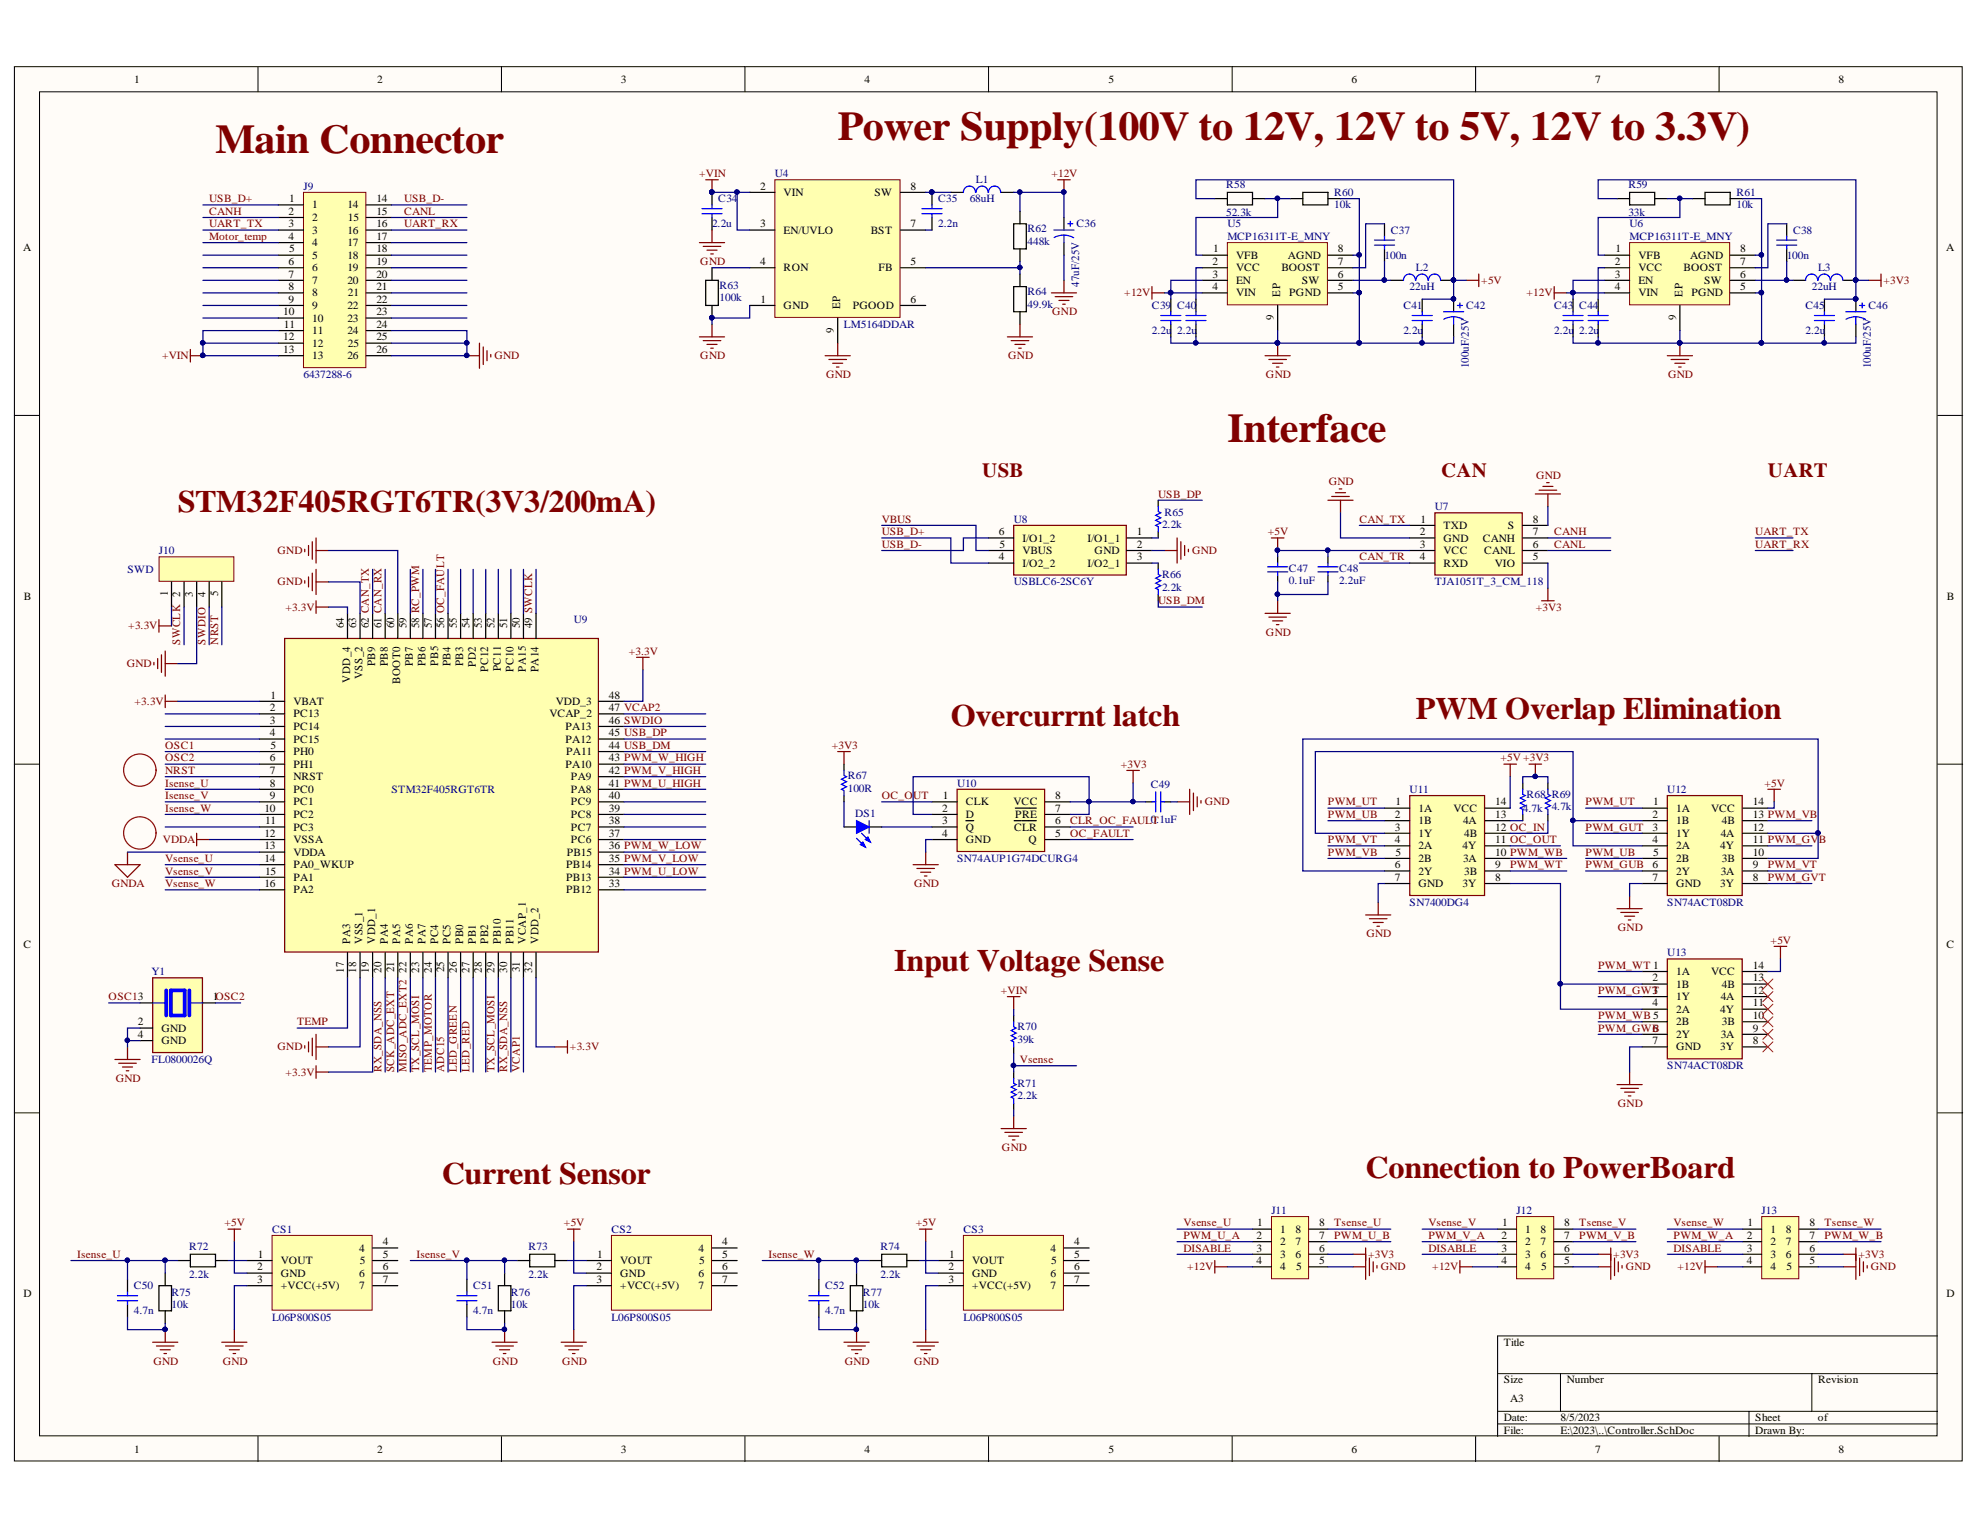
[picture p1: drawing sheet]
<svg xmlns="http://www.w3.org/2000/svg" width="279mm" height="216mm" viewBox="0 0 279 216" stroke-linecap="round" stroke-linejoin="round" font-family="sans-serif">
<defs><g id="words">
<g font-size="5.8" fill="#800000">
<text x="30.4" y="21.6">Main Connector</text>
<text x="118.2" y="19.8">Power Supply(100V to 12V, 12V to 5V, 12V to 3.3V)</text>
<text x="173.2" y="62.4">Interface</text>
</g>
<g font-size="4.4" fill="#800000">
<text x="25.1" y="72.3">STM32F405RGT6TR(3V3/200mA)</text>
<text x="199.8" y="101.5">PWM Overlap Elimination</text>
<text x="134.2" y="102.4">Overcurrnt latch</text>
<text x="126.2" y="137">Input Voltage Sense</text>
<text x="62.3" y="167.1">Current Sensor</text>
<text x="192.7" y="166.2">Connection to PowerBoard</text>
</g>
<g font-size="2.8" fill="#800000">
<text x="138.6" y="67.2">USB</text>
<text x="203.3" y="67.2">CAN</text>
<text x="249.5" y="67.2">UART</text>
</g>
<g font-size="1.6">
<text x="18.9" y="11.7">1</text>
<text x="53.2" y="11.7">2</text>
<text x="87.6" y="11.7">3</text>
<text x="122" y="11.7">4</text>
<text x="156.4" y="11.7">5</text>
<text x="190.7" y="11.7">6</text>
<text x="225.1" y="11.7">7</text>
<text x="259.4" y="11.7">8</text>
<text x="40.8" y="28.5">1</text>
<text x="44.1" y="29.4">1</text>
<text x="49" y="29.4">14</text>
<text x="53.1" y="28.5">14</text>
<text x="107.2" y="26.8">2</text>
<text x="110.6" y="27.6">VIN</text>
<text x="123.4" y="27.6">SW</text>
<text x="128.5" y="26.8">8</text>
<text x="3.3" y="35.4">A</text>
<text x="40.7" y="30.3">2</text>
<text x="40.7" y="32.1">3</text>
<text x="40.7" y="33.9">4</text>
<text x="40.8" y="35.6">5</text>
<text x="44.1" y="31.2">2</text>
<text x="44.1" y="33">3</text>
<text x="44.1" y="34.7">4</text>
<text x="49" y="33">16</text>
<text x="49" y="34.7">17</text>
<text x="49.1" y="31.2">15</text>
<text x="53.1" y="30.3">15</text>
<text x="53.1" y="32.1">16</text>
<text x="53.1" y="33.9">17</text>
<text x="53.1" y="35.6">18</text>
<text x="107.2" y="32.1">3</text>
<text x="110.6" y="33">EN/UVLO</text>
<text x="122.9" y="33">BST</text>
<text x="128.5" y="32.1">7</text>
<text x="171.2" y="35.6">1</text>
<text x="188.8" y="35.6">8</text>
<text x="228" y="35.6">1</text>
<text x="245.6" y="35.6">8</text>
<text x="274.6" y="35.4">A</text>
<text x="40.7" y="37.4">6</text>
<text x="40.7" y="39.2">7</text>
<text x="40.7" y="40.9">8</text>
<text x="44.1" y="36.5">5</text>
<text x="44.1" y="38.3">6</text>
<text x="44.1" y="40.1">7</text>
<text x="44.1" y="41.8">8</text>
<text x="49" y="36.5">18</text>
<text x="49" y="38.3">19</text>
<text x="49" y="40.1">20</text>
<text x="49.1" y="41.8">21</text>
<text x="53.1" y="37.4">19</text>
<text x="53.1" y="39.2">20</text>
<text x="53.1" y="40.9">21</text>
<text x="107.2" y="37.4">4</text>
<text x="110.6" y="38.3">RON</text>
<text x="124" y="38.3">FB</text>
<text x="128.5" y="37.4">5</text>
<text x="171.1" y="37.4">2</text>
<text x="171.1" y="39.2">3</text>
<text x="171.1" y="40.9">4</text>
<text x="174.4" y="36.5">VFB</text>
<text x="174.4" y="38.3">VCC</text>
<text x="174.4" y="40.1">EN</text>
<text x="174.4" y="41.8">VIN</text>
<text x="180.6" y="41.9" transform="rotate(-90 180.6 41.9)">EP</text>
<text x="180.8" y="38.3">BOOST</text>
<text x="181.7" y="36.5">AGND</text>
<text x="181.9" y="41.8">PGND</text>
<text x="183.7" y="40.1">SW</text>
<text x="188.8" y="37.4">7</text>
<text x="188.8" y="39.2">6</text>
<text x="188.8" y="40.9">5</text>
<text x="227.9" y="37.4">2</text>
<text x="227.9" y="39.2">3</text>
<text x="227.9" y="40.9">4</text>
<text x="231.2" y="36.5">VFB</text>
<text x="231.2" y="38.3">VCC</text>
<text x="231.2" y="40.1">EN</text>
<text x="231.2" y="41.8">VIN</text>
<text x="237.4" y="41.9" transform="rotate(-90 237.4 41.9)">EP</text>
<text x="237.6" y="38.3">BOOST</text>
<text x="238.5" y="36.5">AGND</text>
<text x="238.7" y="41.8">PGND</text>
<text x="240.5" y="40.1">SW</text>
<text x="245.6" y="37.4">7</text>
<text x="245.6" y="39.2">6</text>
<text x="245.6" y="40.9">5</text>
<text x="40" y="44.5">10</text>
<text x="40.1" y="46.3">11</text>
<text x="40.7" y="42.7">9</text>
<text x="44.1" y="43.6">9</text>
<text x="44.1" y="45.4">10</text>
<text x="44.1" y="47.2">11</text>
<text x="49" y="43.6">22</text>
<text x="49" y="45.4">23</text>
<text x="49" y="47.2">24</text>
<text x="53.1" y="42.7">22</text>
<text x="53.1" y="44.5">23</text>
<text x="53.1" y="46.3">24</text>
<text x="107.3" y="42.7">1</text>
<text x="110.6" y="43.6">GND</text>
<text x="117.7" y="47" transform="rotate(-90 117.7 47)">9</text>
<text x="118.6" y="43.6" transform="rotate(-90 118.6 43.6)">EP</text>
<text x="120.3" y="43.6">PGOOD</text>
<text x="128.5" y="42.7">6</text>
<text x="179.8" y="45.2" transform="rotate(-90 179.8 45.2)">9</text>
<text x="236.5" y="45.2" transform="rotate(-90 236.5 45.2)">9</text>
<text x="40" y="48">12</text>
<text x="40" y="49.8">13</text>
<text x="44.1" y="48.9">12</text>
<text x="44.1" y="50.7">13</text>
<text x="49" y="50.7">26</text>
<text x="49.1" y="48.9">25</text>
<text x="53.1" y="48">25</text>
<text x="53.1" y="49.8">26</text>
<text x="140.9" y="75.5">6</text>
<text x="141" y="77.3">5</text>
<text x="144.3" y="76.4">I/O1_2</text>
<text x="153.5" y="76.4">I/O1_1</text>
<text x="160.4" y="75.5">1</text>
<text x="160.4" y="77.3">2</text>
<text x="200.4" y="75.5">2</text>
<text x="200.4" y="77.3">3</text>
<text x="200.5" y="73.8">1</text>
<text x="203.7" y="74.6">TXD</text>
<text x="203.7" y="76.4">GND</text>
<text x="209.2" y="76.4">CANH</text>
<text x="212.8" y="74.6">S</text>
<text x="216.3" y="73.8">8</text>
<text x="216.3" y="75.5">7</text>
<text x="216.3" y="77.3">6</text>
<text x="140.9" y="79.1">4</text>
<text x="144.3" y="78.2">VBUS</text>
<text x="144.3" y="80">I/O2_2</text>
<text x="153.5" y="80">I/O2_1</text>
<text x="154.5" y="78.2">GND</text>
<text x="160.4" y="79.1">3</text>
<text x="200.4" y="79.1">4</text>
<text x="203.7" y="78.2">VCC</text>
<text x="203.7" y="80">RXD</text>
<text x="209.4" y="78.2">CANL</text>
<text x="210.9" y="80">VIO</text>
<text x="216.3" y="79.1">5</text>
<text x="3.3" y="84.6">B</text>
<text x="23.7" y="84.1" transform="rotate(-90 23.7 84.1)">1</text>
<text x="27.2" y="84.2" transform="rotate(-90 27.2 84.2)">3</text>
<text x="29" y="84.2" transform="rotate(-90 29 84.2)">4</text>
<text x="30.8" y="84.1" transform="rotate(-90 30.8 84.1)">5</text>
<text x="48.5" y="88.7" transform="rotate(-90 48.5 88.7)">64</text>
<text x="50.3" y="88.7" transform="rotate(-90 50.3 88.7)">63</text>
<text x="52.1" y="88.7" transform="rotate(-90 52.1 88.7)">62 CAN_TX</text>
<text x="53.8" y="88.7" transform="rotate(-90 53.8 88.7)">61 CAN_RX</text>
<text x="55.6" y="88.7" transform="rotate(-90 55.6 88.7)">60</text>
<text x="57.4" y="88.7" transform="rotate(-90 57.4 88.7)">59</text>
<text x="59.1" y="88.7" transform="rotate(-90 59.1 88.7)">58 RC_PWM</text>
<text x="60.9" y="88.7" transform="rotate(-90 60.9 88.7)">57</text>
<text x="62.7" y="88.7" transform="rotate(-90 62.7 88.7)">56 OC_FAULT</text>
<text x="64.5" y="88.7" transform="rotate(-90 64.5 88.7)">55</text>
<text x="66.2" y="88.7" transform="rotate(-90 66.2 88.7)">54</text>
<text x="68" y="88.7" transform="rotate(-90 68 88.7)">53</text>
<text x="69.8" y="88.7" transform="rotate(-90 69.8 88.7)">52</text>
<text x="71.6" y="88.7" transform="rotate(-90 71.6 88.7)">51</text>
<text x="73.3" y="88.7" transform="rotate(-90 73.3 88.7)">50</text>
<text x="75.1" y="88.7" transform="rotate(-90 75.1 88.7)">49 SWCLK</text>
<text x="274.7" y="84.6">B</text>
<text x="51.2" y="95.8" transform="rotate(-90 51.2 95.8)">VSS_2</text>
<text x="52.9" y="94" transform="rotate(-90 52.9 94)">PB9</text>
<text x="54.7" y="94" transform="rotate(-90 54.7 94)">PB8</text>
<text x="58.3" y="94" transform="rotate(-90 58.3 94)">PB7</text>
<text x="60" y="94" transform="rotate(-90 60 94)">PB6</text>
<text x="61.8" y="93.9" transform="rotate(-90 61.8 93.9)">PB5</text>
<text x="63.6" y="94" transform="rotate(-90 63.6 94)">PB4</text>
<text x="65.4" y="94" transform="rotate(-90 65.4 94)">PB3</text>
<text x="67.1" y="94.1" transform="rotate(-90 67.1 94.1)">PD2</text>
<text x="68.9" y="94.8" transform="rotate(-90 68.9 94.8)">PC12</text>
<text x="70.7" y="94.7" transform="rotate(-90 70.7 94.7)">PC11</text>
<text x="72.4" y="94.8" transform="rotate(-90 72.4 94.8)">PC10</text>
<text x="74.2" y="94.8" transform="rotate(-90 74.2 94.8)">PA15</text>
<text x="76" y="94.9" transform="rotate(-90 76 94.9)">PA14</text>
<text x="38.1" y="100.4">2</text>
<text x="38.2" y="98.6">1</text>
<text x="41.4" y="99.5">VBAT</text>
<text x="41.4" y="101.2">PC13</text>
<text x="49.4" y="96.3" transform="rotate(-90 49.4 96.3)">VDD_4</text>
<text x="56.5" y="96.5" transform="rotate(-90 56.5 96.5)">BOOT0</text>
<text x="77.5" y="101.2">VCAP_2</text>
<text x="78.4" y="99.5">VDD_3</text>
<text x="85.9" y="98.6">48</text>
<text x="85.9" y="100.4">47 VCAP2</text>
<text x="38.1" y="102.1">3</text>
<text x="38.1" y="103.9">4</text>
<text x="38.1" y="107.4">6</text>
<text x="38.2" y="105.7">5</text>
<text x="41.4" y="103">PC14</text>
<text x="41.4" y="104.8">PC15</text>
<text x="41.4" y="106.6">PH0</text>
<text x="79.8" y="103">PA13</text>
<text x="79.8" y="104.8">PA12</text>
<text x="79.9" y="106.6">PA11</text>
<text x="85.9" y="102.1">46 SWDIO</text>
<text x="85.9" y="103.9">45 USB_DP</text>
<text x="85.9" y="105.7">44 USB_DM</text>
<text x="85.9" y="107.4">43 PWM_W_HIGH</text>
<text x="38.1" y="109.2">7</text>
<text x="38.1" y="111">8</text>
<text x="38.1" y="112.8">9</text>
<text x="41.4" y="108.3">PH1</text>
<text x="41.4" y="110.1">NRST</text>
<text x="41.4" y="111.9">PC0</text>
<text x="41.4" y="113.7">PC1</text>
<text x="79.8" y="108.3">PA10</text>
<text x="80.6" y="110.1">PA9</text>
<text x="80.6" y="111.9">PA8</text>
<text x="80.6" y="113.7">PC9</text>
<text x="85.9" y="109.2">42 PWM_V_HIGH</text>
<text x="85.9" y="111">41 PWM_U_HIGH</text>
<text x="85.9" y="112.8">40</text>
<text x="133.1" y="112.8">1</text>
<text x="136.3" y="113.7">CLK</text>
<text x="143" y="113.7">VCC</text>
<text x="148.9" y="112.8">8</text>
<text x="196.9" y="113.7">1</text>
<text x="211" y="113.7">14</text>
<text x="233.3" y="113.7">1</text>
<text x="247.3" y="113.7">14</text>
<text x="37.3" y="114.5">10</text>
<text x="37.3" y="118.1">12</text>
<text x="37.3" y="119.9">13</text>
<text x="37.4" y="116.3">11</text>
<text x="41.4" y="115.4">PC2</text>
<text x="41.4" y="117.2">PC3</text>
<text x="41.4" y="119">VSSA</text>
<text x="80.6" y="115.4">PC8</text>
<text x="80.6" y="117.2">PC7</text>
<text x="80.6" y="119">PC6</text>
<text x="85.9" y="114.5">39</text>
<text x="85.9" y="116.3">38</text>
<text x="85.9" y="118.1">37</text>
<text x="85.9" y="119.9">36 PWM_W_LOW</text>
<text x="133" y="114.5">2</text>
<text x="133" y="116.3">3</text>
<text x="133" y="118.1">4</text>
<text x="136.3" y="115.4">D</text>
<text x="136.3" y="117.2">Q</text>
<text x="136.3" y="119">GND</text>
<text x="143.1" y="117.2">CLR</text>
<text x="143.3" y="115.4">PRE</text>
<text x="145.1" y="119">Q</text>
<text x="148.9" y="114.5">7</text>
<text x="148.9" y="116.3">6</text>
<text x="148.9" y="118.1">5</text>
<text x="196.8" y="115.4">2</text>
<text x="196.8" y="117.2">3</text>
<text x="196.8" y="119">4</text>
<text x="200.2" y="114.5">1A</text>
<text x="200.2" y="116.3">1B</text>
<text x="200.2" y="118.1">1Y</text>
<text x="200.2" y="119.9">2A</text>
<text x="205.1" y="114.5">VCC</text>
<text x="206.4" y="119.9">4Y</text>
<text x="206.5" y="116.3">4A</text>
<text x="206.6" y="118.1">4B</text>
<text x="211" y="115.4">13</text>
<text x="211" y="117.2">12 OC_IN</text>
<text x="211" y="119">11 OC_OUT</text>
<text x="233.2" y="115.4">2</text>
<text x="233.2" y="117.2">3</text>
<text x="233.2" y="119">4</text>
<text x="236.5" y="114.5">1A</text>
<text x="236.5" y="116.3">1B</text>
<text x="236.5" y="118.1">1Y</text>
<text x="236.5" y="119.9">2A</text>
<text x="241.5" y="114.5">VCC</text>
<text x="242.7" y="119.9">4Y</text>
<text x="242.8" y="118.1">4A</text>
<text x="243" y="116.3">4B</text>
<text x="247.3" y="115.4">13 PWM_VB</text>
<text x="247.3" y="117.2">12</text>
<text x="247.3" y="119">11 PWM_GV</text>
<text x="37.3" y="121.6">14</text>
<text x="37.3" y="125.2">16</text>
<text x="37.4" y="123.4">15</text>
<text x="41.4" y="120.7">VDDA</text>
<text x="41.4" y="122.5">PA0_WKUP</text>
<text x="41.4" y="124.3">PA1</text>
<text x="79.9" y="122.5">PB14</text>
<text x="79.9" y="124.3">PB13</text>
<text x="80" y="120.7">PB15</text>
<text x="85.9" y="121.6">35 PWM_V_LOW</text>
<text x="85.9" y="123.4">34 PWM_U_LOW</text>
<text x="85.9" y="125.2">33</text>
<text x="196.8" y="122.5">6</text>
<text x="196.8" y="124.3">7</text>
<text x="196.9" y="120.7">5</text>
<text x="200.2" y="121.6">2B</text>
<text x="200.2" y="123.4">2Y</text>
<text x="200.2" y="125.2">GND</text>
<text x="206.4" y="125.2">3Y</text>
<text x="206.5" y="121.6">3A</text>
<text x="206.6" y="123.4">3B</text>
<text x="211" y="120.7">10 PWM_WB</text>
<text x="211" y="122.5">9</text>
<text x="211" y="124.3">8</text>
<text x="233.2" y="122.5">6</text>
<text x="233.2" y="124.3">7</text>
<text x="233.3" y="120.7">5</text>
<text x="236.5" y="121.6">2B</text>
<text x="236.5" y="123.4">2Y</text>
<text x="236.5" y="125.2">GND</text>
<text x="242.7" y="125.2">3Y</text>
<text x="242.8" y="123.4">3A</text>
<text x="243" y="121.6">3B</text>
<text x="247.3" y="120.7">10</text>
<text x="247.3" y="122.5">9</text>
<text x="247.3" y="124.3">8</text>
<text x="41.4" y="126.1">PA2</text>
<text x="79.9" y="126.1">PB12</text>
<text x="3.3" y="133.8">C</text>
<text x="48.5" y="137.3" transform="rotate(-90 48.5 137.3)">17</text>
<text x="49.4" y="133.2" transform="rotate(-90 49.4 133.2)">PA3</text>
<text x="50.3" y="137.3" transform="rotate(-90 50.3 137.3)">18</text>
<text x="51.2" y="133.2" transform="rotate(-90 51.2 133.2)">VSS_1</text>
<text x="52.1" y="137.3" transform="rotate(-90 52.1 137.3)">19</text>
<text x="52.9" y="133.2" transform="rotate(-90 52.9 133.2)">VDD_1</text>
<text x="53.8" y="137.3" transform="rotate(-90 53.8 137.3)">20</text>
<text x="54.7" y="133.2" transform="rotate(-90 54.7 133.2)">PA4</text>
<text x="55.6" y="137.2" transform="rotate(-90 55.6 137.2)">21</text>
<text x="56.5" y="133.2" transform="rotate(-90 56.5 133.2)">PA5</text>
<text x="57.4" y="137.3" transform="rotate(-90 57.4 137.3)">22</text>
<text x="58.3" y="133.2" transform="rotate(-90 58.3 133.2)">PA6</text>
<text x="59.1" y="137.3" transform="rotate(-90 59.1 137.3)">23</text>
<text x="60" y="133.2" transform="rotate(-90 60 133.2)">PA7</text>
<text x="60.9" y="137.3" transform="rotate(-90 60.9 137.3)">24</text>
<text x="61.8" y="133.2" transform="rotate(-90 61.8 133.2)">PC4</text>
<text x="62.7" y="137.2" transform="rotate(-90 62.7 137.2)">25</text>
<text x="63.6" y="133.2" transform="rotate(-90 63.6 133.2)">PC5</text>
<text x="64.5" y="137.3" transform="rotate(-90 64.5 137.3)">26</text>
<text x="65.4" y="133.2" transform="rotate(-90 65.4 133.2)">PB0</text>
<text x="66.2" y="137.3" transform="rotate(-90 66.2 137.3)">27</text>
<text x="67.1" y="133.2" transform="rotate(-90 67.1 133.2)">PB1</text>
<text x="68" y="137.3" transform="rotate(-90 68 137.3)">28</text>
<text x="68.9" y="133.2" transform="rotate(-90 68.9 133.2)">PB2</text>
<text x="69.8" y="137.3" transform="rotate(-90 69.8 137.3)">29</text>
<text x="70.7" y="133.2" transform="rotate(-90 70.7 133.2)">PB10</text>
<text x="71.6" y="137.3" transform="rotate(-90 71.6 137.3)">30</text>
<text x="72.4" y="133.2" transform="rotate(-90 72.4 133.2)">PB11</text>
<text x="73.3" y="137.2" transform="rotate(-90 73.3 137.2)">31</text>
<text x="74.2" y="133.2" transform="rotate(-90 74.2 133.2)">VCAP_1</text>
<text x="75.1" y="137.3" transform="rotate(-90 75.1 137.3)">32</text>
<text x="76" y="133.2" transform="rotate(-90 76 133.2)">VDD_2</text>
<text x="236.5" y="137.6">1A</text>
<text x="241.5" y="137.6">VCC</text>
<text x="247.3" y="136.7">14</text>
<text x="274.7" y="133.8">C</text>
<text x="30.1" y="141.1">1OSC2</text>
<text x="233.2" y="138.5">2</text>
<text x="233.2" y="140.3">3</text>
<text x="233.2" y="142">4</text>
<text x="236.5" y="139.4">1B</text>
<text x="236.5" y="141.1">1Y</text>
<text x="236.5" y="142.9">2A</text>
<text x="242.7" y="142.9">4Y</text>
<text x="242.8" y="141.1">4A</text>
<text x="243" y="139.4">4B</text>
<text x="247.3" y="138.5">13</text>
<text x="247.3" y="140.3">12</text>
<text x="247.3" y="142">11</text>
<text x="247.3" y="143.8">10</text>
<text x="19.4" y="144.7">2</text>
<text x="19.4" y="146.5">4</text>
<text x="22.8" y="145.6">GND</text>
<text x="22.8" y="147.3">GND</text>
<text x="233.2" y="145.6">6</text>
<text x="233.2" y="147.3">7</text>
<text x="236.5" y="144.7">2B</text>
<text x="236.5" y="146.5">2Y</text>
<text x="236.5" y="148.2">GND</text>
<text x="242.7" y="148.2">3Y</text>
<text x="242.8" y="146.5">3A</text>
<text x="243" y="144.7">3B</text>
<text x="247.3" y="145.6">9</text>
<text x="247.3" y="147.3">8</text>
<text x="177.4" y="173.1">1</text>
<text x="180.6" y="173.9">1</text>
<text x="182.8" y="173.9">8</text>
<text x="186.1" y="173.1">8</text>
<text x="212" y="173.1">1</text>
<text x="215.2" y="173.9">1</text>
<text x="217.4" y="173.9">8</text>
<text x="220.7" y="173.1">8</text>
<text x="246.6" y="173.1">1</text>
<text x="249.8" y="173.9">1</text>
<text x="252" y="173.9">8</text>
<text x="255.3" y="173.1">8</text>
<text x="36.3" y="179.3">2</text>
<text x="36.4" y="177.5">1</text>
<text x="39.6" y="178.4">VOUT</text>
<text x="50.7" y="176.6">4</text>
<text x="50.8" y="178.4">5</text>
<text x="54" y="175.7">4</text>
<text x="54" y="177.5">5</text>
<text x="54" y="179.3">6</text>
<text x="84.2" y="179.3">2</text>
<text x="84.3" y="177.5">1</text>
<text x="87.5" y="178.4">VOUT</text>
<text x="98.6" y="176.6">4</text>
<text x="98.6" y="178.4">5</text>
<text x="101.9" y="175.7">4</text>
<text x="101.9" y="177.5">5</text>
<text x="101.9" y="179.3">6</text>
<text x="133.9" y="179.3">2</text>
<text x="133.9" y="177.5">1</text>
<text x="137.2" y="178.4">VOUT</text>
<text x="148.2" y="176.6">4</text>
<text x="148.3" y="178.4">5</text>
<text x="151.6" y="175.7">4</text>
<text x="151.6" y="177.5">5</text>
<text x="151.6" y="179.3">6</text>
<text x="177.3" y="174.8">2</text>
<text x="177.3" y="176.6">3</text>
<text x="177.3" y="178.4">4</text>
<text x="180.6" y="175.7">2</text>
<text x="180.6" y="177.5">3</text>
<text x="180.6" y="179.3">4</text>
<text x="182.8" y="177.5">6</text>
<text x="182.8" y="175.7">7</text>
<text x="182.9" y="179.3">5</text>
<text x="186.1" y="178.4">5</text>
<text x="186.1" y="176.6">6</text>
<text x="186.1" y="174.8">7</text>
<text x="211.9" y="174.8">2</text>
<text x="211.9" y="176.6">3</text>
<text x="211.9" y="178.4">4</text>
<text x="215.2" y="175.7">2</text>
<text x="215.2" y="177.5">3</text>
<text x="215.2" y="179.3">4</text>
<text x="217.4" y="177.5">6</text>
<text x="217.4" y="175.7">7</text>
<text x="217.5" y="179.3">5</text>
<text x="220.7" y="178.4">5</text>
<text x="220.7" y="176.6">6</text>
<text x="220.7" y="174.8">7</text>
<text x="246.5" y="174.8">2</text>
<text x="246.5" y="176.6">3</text>
<text x="246.5" y="178.4">4</text>
<text x="249.8" y="175.7">2</text>
<text x="249.8" y="177.5">3</text>
<text x="249.8" y="179.3">4</text>
<text x="252" y="177.5">6</text>
<text x="252" y="175.7">7</text>
<text x="252.1" y="179.3">5</text>
<text x="255.3" y="178.4">5</text>
<text x="255.3" y="176.6">6</text>
<text x="255.3" y="174.8">7</text>
<text x="3.3" y="183">D</text>
<text x="36.3" y="181">3</text>
<text x="39.6" y="180.2">GND</text>
<text x="39.6" y="181.9">+VCC(+5V)</text>
<text x="50.7" y="180.2">6</text>
<text x="50.7" y="181.9">7</text>
<text x="54" y="181">7</text>
<text x="84.2" y="181">3</text>
<text x="87.5" y="180.2">GND</text>
<text x="87.5" y="181.9">+VCC(+5V)</text>
<text x="98.6" y="180.2">6</text>
<text x="98.6" y="181.9">7</text>
<text x="101.9" y="181">7</text>
<text x="133.9" y="181">3</text>
<text x="137.2" y="180.2">GND</text>
<text x="137.2" y="181.9">+VCC(+5V)</text>
<text x="148.2" y="180.2">6</text>
<text x="148.2" y="181.9">7</text>
<text x="151.6" y="181">7</text>
<text x="274.7" y="183">D</text>
<text x="212.2" y="189.9">Title</text>
<text x="212.2" y="195.2">Size</text>
<text x="213.1" y="197.9">A3</text>
<text x="221.1" y="195.2">Number</text>
<text x="256.6" y="195.2">Revision</text>
<text x="212.2" y="200.5">Date:</text>
<text x="212.2" y="202.3">File:</text>
<text x="220.2" y="200.5">8/5/2023</text>
<text x="220.2" y="202.3">E:\2023\..\Controller.SchDoc</text>
<text x="247.7" y="200.5">Sheet</text>
<text x="247.7" y="202.3">Drawn By:</text>
<text x="256.5" y="200.5">of</text>
<text x="18.9" y="205">1</text>
<text x="53.2" y="205">2</text>
<text x="87.6" y="205">3</text>
<text x="122" y="205">4</text>
<text x="156.4" y="205">5</text>
<text x="190.7" y="205">6</text>
<text x="225.1" y="205">7</text>
<text x="259.4" y="205">8</text>
</g>
<g font-size="1.6" fill="#800000">
<text x="29.5" y="28.5">USB_D+</text>
<text x="57" y="28.5">USB_D-</text>
<text x="98.7" y="25">+VIN</text>
<text x="148.4" y="25">+12V</text>
<text x="29.5" y="30.3">CANH</text>
<text x="29.5" y="32.1">UART_TX</text>
<text x="29.5" y="33.9">Motor_temp</text>
<text x="57" y="30.3">CANL</text>
<text x="57" y="32.1">UART_RX</text>
<text x="98.8" y="37.4">GND</text>
<text x="158.7" y="41.8">+12V</text>
<text x="209" y="40.1">+5V</text>
<text x="215.4" y="41.8">+12V</text>
<text x="265.8" y="40.1">+3V3</text>
<text x="148.5" y="44.5">GND</text>
<text x="22.9" y="50.7">+VIN</text>
<text x="69.8" y="50.7">GND</text>
<text x="98.8" y="50.7">GND</text>
<text x="116.6" y="53.4">GND</text>
<text x="142.3" y="50.7">GND</text>
<text x="178.6" y="53.4">GND</text>
<text x="235.4" y="53.4">GND</text>
<text x="163.4" y="70.2">USB_DP</text>
<text x="187.5" y="68.4">GND</text>
<text x="216.8" y="67.5">GND</text>
<text x="124.4" y="73.8">VBUS</text>
<text x="124.4" y="75.5">USB_D+</text>
<text x="124.4" y="77.3">USB_D-</text>
<text x="178.9" y="75.5">+5V</text>
<text x="191.8" y="73.8">CAN_TX</text>
<text x="219.3" y="75.5">CANH</text>
<text x="219.3" y="77.3">CANL</text>
<text x="247.7" y="75.5">UART_TX</text>
<text x="247.7" y="77.3">UART_RX</text>
<text x="39.2" y="82.6">GND</text>
<text x="39.2" y="78.2">GND</text>
<text x="168.2" y="78.2">GND</text>
<text x="191.8" y="79.1">CAN_TR</text>
<text x="18.1" y="88.8">+3.3V</text>
<text x="40.3" y="86.2">+3.3V</text>
<text x="163.4" y="85.3">USB_DM</text>
<text x="178.6" y="89.7">GND</text>
<text x="216.7" y="86.2">+3V3</text>
<text x="17.9" y="94.1">GND</text>
<text x="25.4" y="91" transform="rotate(-90 25.4 91)">SWCLK 2</text>
<text x="29" y="91" transform="rotate(-90 29 91)">SWDIO</text>
<text x="30.8" y="91" transform="rotate(-90 30.8 91)">NRST</text>
<text x="88.7" y="92.4">+3.3V</text>
<text x="19" y="99.5">+3.3V</text>
<text x="23.3" y="105.7">OSC1</text>
<text x="23.3" y="107.4">OSC2</text>
<text x="117.4" y="105.7">+3V3</text>
<text x="211.7" y="107.4">+5V +3V3</text>
<text x="23.3" y="109.2">NRST</text>
<text x="23.3" y="111">Isense_U</text>
<text x="23.3" y="112.8">Isense_V</text>
<text x="124.4" y="112.8">OC_O</text>
<text x="128.9" y="112.8">UT</text>
<text x="158.2" y="108.3">+3V3</text>
<text x="170" y="113.7">GND</text>
<text x="187.4" y="113.7">PWM_UT</text>
<text x="223.7" y="113.7">PWM_UT</text>
<text x="249" y="111">+5V</text>
<text x="23" y="119">VDDA</text>
<text x="23.3" y="114.5">Isense_W</text>
<text x="151" y="118.1">OC_FAULT</text>
<text x="151" y="116.3">CLR_OC_FAUL0T.1uF</text>
<text x="187.4" y="115.4">PWM_UB</text>
<text x="187.4" y="119">PWM_VT</text>
<text x="223.7" y="117.2">PWM_GUT</text>
<text x="256.6" y="119">B</text>
<text x="15.8" y="125.2">GNDA</text>
<text x="23.3" y="121.6">Vsense_U</text>
<text x="23.3" y="123.4">Vsense_V</text>
<text x="23.3" y="125.2">Vsense_W</text>
<text x="129" y="125.2">GND</text>
<text x="187.4" y="120.7">PWM_VB</text>
<text x="213.1" y="122.5">PWM_WT</text>
<text x="223.7" y="120.7">PWM_UB</text>
<text x="223.7" y="122.5">PWM_GUB</text>
<text x="249.5" y="122.5">PWM_VT</text>
<text x="249.5" y="124.3">PWM_GVT</text>
<text x="228.3" y="131.4">GND</text>
<text x="192.8" y="132.3">GND</text>
<text x="225.5" y="136.7">PWM_WT 1</text>
<text x="249.9" y="133.2">+5V</text>
<text x="15.3" y="141.1">OSC13</text>
<text x="141.2" y="140.3">+VIN</text>
<text x="225.5" y="143.8">PWM_WB 5</text>
<text x="225.5" y="140.3">PWM_GWT</text>
<text x="39.2" y="148.2">GND</text>
<text x="41.9" y="144.7">TEMP</text>
<text x="80.4" y="148.2">+3.3V</text>
<text x="225.5" y="145.6">PWM_GWB</text>
<text x="16.3" y="152.7">GND</text>
<text x="40.3" y="151.8">+3.3V</text>
<text x="53.8" y="151.3" transform="rotate(-90 53.8 151.3)">RX_SDA_NSS</text>
<text x="55.6" y="151.3" transform="rotate(-90 55.6 151.3)">SCK_ADC_EXT</text>
<text x="57.4" y="151.3" transform="rotate(-90 57.4 151.3)">MISO_ADC_EXT2</text>
<text x="59.1" y="151.3" transform="rotate(-90 59.1 151.3)">TX_SCL_MOSI</text>
<text x="60.9" y="151.3" transform="rotate(-90 60.9 151.3)">TEMP_MOTOR</text>
<text x="62.7" y="151.3" transform="rotate(-90 62.7 151.3)">ADC15</text>
<text x="64.5" y="151.3" transform="rotate(-90 64.5 151.3)">LED_GREEN</text>
<text x="66.2" y="151.3" transform="rotate(-90 66.2 151.3)">LED_RED</text>
<text x="69.8" y="151.3" transform="rotate(-90 69.8 151.3)">TX_SCL_MOSI</text>
<text x="71.6" y="151.3" transform="rotate(-90 71.6 151.3)">RX_SDA_NSS</text>
<text x="73.3" y="151.3" transform="rotate(-90 73.3 151.3)">VCAP1</text>
<text x="143.9" y="150">Vsense</text>
<text x="228.3" y="156.2">GND</text>
<text x="141.4" y="162.4">GND</text>
<text x="31.7" y="173.1">+5V</text>
<text x="79.6" y="173.1">+5V</text>
<text x="129.2" y="173.1">+5V</text>
<text x="167" y="173.1">Vsense_U</text>
<text x="188.3" y="173.1">Tsense_U</text>
<text x="201.6" y="173.1">Vsense_V</text>
<text x="222.9" y="173.1">Tsense_V</text>
<text x="236.2" y="173.1">Vsense_W</text>
<text x="257.4" y="173.1">Tsense_W</text>
<text x="10.9" y="177.5">Isense_U</text>
<text x="58.8" y="177.5">Isense_V</text>
<text x="108.5" y="177.5">Isense_W</text>
<text x="167" y="174.8">PWM_U_A</text>
<text x="167" y="176.6">DISABLE</text>
<text x="167.5" y="179.3">+12V</text>
<text x="188.3" y="174.8">PWM_U_B</text>
<text x="193.1" y="177.5">+3V3</text>
<text x="194.8" y="179.3">GND</text>
<text x="201.6" y="174.8">PWM_V_A</text>
<text x="201.6" y="176.6">DISABLE</text>
<text x="202.1" y="179.3">+12V</text>
<text x="222.9" y="174.8">PWM_V_B</text>
<text x="227.6" y="177.5">+3V3</text>
<text x="229.4" y="179.3">GND</text>
<text x="236.2" y="174.8">PWM_W_A</text>
<text x="236.2" y="176.6">DISABLE</text>
<text x="236.7" y="179.3">+12V</text>
<text x="257.4" y="174.8">PWM_W_B</text>
<text x="262.2" y="177.5">+3V3</text>
<text x="264" y="179.3">GND</text>
<text x="21.7" y="192.6">GND</text>
<text x="31.4" y="192.6">GND</text>
<text x="69.6" y="192.6">GND</text>
<text x="79.3" y="192.6">GND</text>
<text x="119.2" y="192.6">GND</text>
<text x="129" y="192.6">GND</text>
</g>
<g font-size="1.6" fill="#000080">
<text x="42.8" y="26.8">J9</text>
<text x="101.4" y="28.5">C34</text>
<text x="109.3" y="25">U4</text>
<text x="132.4" y="28.5">C35</text>
<text x="136.8" y="28.5">68uH</text>
<text x="137.7" y="25.9">L1</text>
<text x="173" y="26.6">R58</text>
<text x="188.3" y="27.6">R60</text>
<text x="188.3" y="29.4">10k</text>
<text x="229.8" y="26.6">R59</text>
<text x="245" y="27.6">R61</text>
<text x="245" y="29.4">10k</text>
<text x="100.5" y="32.1">2.2u</text>
<text x="132.4" y="32.1">2.2n</text>
<text x="145" y="32.8">R62</text>
<text x="145" y="34.6">448k</text>
<text x="151.9" y="32.1">C36</text>
<text x="173" y="30.5">52.3k</text>
<text x="173.2" y="32.1">U5</text>
<text x="173.2" y="33.9">MCP16311T-E_MNY</text>
<text x="196.3" y="33">C37</text>
<text x="229.8" y="30.5">33k</text>
<text x="230" y="32.1">U6</text>
<text x="230" y="33.9">MCP16311T-E_MNY</text>
<text x="253" y="33">C38</text>
<text x="101.5" y="40.8">R63</text>
<text x="145" y="41.7">R64</text>
<text x="152.3" y="40.4" transform="rotate(-90 152.3 40.4)">47uF/25V</text>
<text x="195.4" y="36.5">100n</text>
<text x="198.9" y="40.9">22uH</text>
<text x="199.8" y="38.3">L2</text>
<text x="252.1" y="36.5">100n</text>
<text x="255.7" y="40.9">22uH</text>
<text x="256.6" y="38.3">L3</text>
<text x="101.5" y="42.5">100k</text>
<text x="119.1" y="46.3">LM5164DDAR</text>
<text x="145" y="43.4">49.9k</text>
<text x="162.6" y="43.6">C39 C40</text>
<text x="162.6" y="47.2">2.2u 2.2u</text>
<text x="198" y="43.6">C41</text>
<text x="198" y="47.2">2.2u</text>
<text x="206.9" y="43.6">C42</text>
<text x="219.3" y="43.6">C43 C44</text>
<text x="219.3" y="47.2">2.2u 2.2u</text>
<text x="254.8" y="43.6">C45</text>
<text x="254.8" y="47.2">2.2u</text>
<text x="263.7" y="43.6">C46</text>
<text x="42.8" y="53.4">6437288-6</text>
<text x="207.3" y="52" transform="rotate(-90 207.3 52)">100uF/25V</text>
<text x="264" y="52" transform="rotate(-90 264 52)">100uF/25V</text>
<text x="202.5" y="72">U7</text>
<text x="143" y="73.8">U8</text>
<text x="164" y="74.5">2.2k</text>
<text x="164.3" y="72.9">R65</text>
<text x="18" y="80.8">SWD</text>
<text x="22.4" y="78.2">J10</text>
<text x="143" y="82.6">USBLC6-2SC6Y</text>
<text x="164" y="81.6">R66</text>
<text x="164" y="83.3">2.2k</text>
<text x="181.9" y="80.7">C47</text>
<text x="181.9" y="82.4">0.1uF</text>
<text x="189" y="80.7">C48</text>
<text x="189" y="82.4">2.2uF</text>
<text x="202.5" y="82.6">TJA1051T_3_CM_118</text>
<text x="81" y="87.9">U9</text>
<text x="55.2" y="111.9">STM32F405RGT6TR</text>
<text x="119.6" y="109.9">R67</text>
<text x="119.6" y="111.7">100R</text>
<text x="135.1" y="111">U10</text>
<text x="162.4" y="111.2">C49</text>
<text x="198.9" y="111.9">U11</text>
<text x="215.4" y="112.6">R68 R69</text>
<text x="235.3" y="111.9">U12</text>
<text x="120.7" y="115.2">DS1</text>
<text x="214.9" y="114.5">4.7k</text>
<text x="219" y="114.4">4.7k</text>
<text x="135.1" y="121.6">SN74AUP1G74DCURG4</text>
<text x="198.9" y="127.8">SN7400DG4</text>
<text x="235.3" y="127.8">SN74ACT08DR</text>
<text x="21.4" y="137.6">Y1</text>
<text x="235.3" y="134.9">U13</text>
<text x="143.6" y="145.4">R70</text>
<text x="143.6" y="147.2">39k</text>
<text x="21.4" y="150">FL0800026Q</text>
<text x="143.6" y="153.4">R71</text>
<text x="143.6" y="155.1">2.2k</text>
<text x="235.3" y="150.9">SN74ACT08DR</text>
<text x="38.4" y="173.9">CS1</text>
<text x="86.3" y="173.9">CS2</text>
<text x="135.9" y="173.9">CS3</text>
<text x="179.4" y="171.3">J11</text>
<text x="214" y="171.3">J12</text>
<text x="248.6" y="171.3">J13</text>
<text x="26.7" y="176.4">R72</text>
<text x="74.6" y="176.4">R73</text>
<text x="124.2" y="176.4">R74</text>
<text x="18.9" y="181.9">C50</text>
<text x="18.9" y="185.5">4.7n</text>
<text x="24.2" y="182.8">R75</text>
<text x="24.2" y="184.6">10k</text>
<text x="26.7" y="180.3">2.2k</text>
<text x="66.8" y="181.9">C51</text>
<text x="66.8" y="185.5">4.7n</text>
<text x="72.1" y="182.8">R76</text>
<text x="72.1" y="184.6">10k</text>
<text x="74.6" y="180.3">2.2k</text>
<text x="116.4" y="181.9">C52</text>
<text x="116.4" y="185.5">4.7n</text>
<text x="121.8" y="182.8">R77</text>
<text x="121.8" y="184.6">10k</text>
<text x="124.2" y="180.3">2.2k</text>
<text x="38.4" y="186.4">L06P800S05</text>
<text x="86.3" y="186.4">L06P800S05</text>
<text x="135.9" y="186.4">L06P800S05</text>
</g>
</g></defs>
<g fill="#fffcf8" stroke="#000" stroke-width=".14">
<path d="M2 9.4h274.9v196.8h-274.9z"/>
<path d="M5.6 13h267.7v189.6h-267.7z"/>
</g>
<g fill="none" stroke="#000" stroke-width=".14">
<path d="M36.4 9.4v3.6M70.8 9.4v3.6M105.1 9.4v3.6M139.5 9.4v3.6M173.9 9.4v3.6M208.2 9.4v3.6M242.6 9.4v3.6M2 58.6h3.6M273.4 58.6h3.6M2 107.8h3.6M273.4 107.8h3.6M2 157h3.6"/>
<path d="M273.4 157h3.6M211.3 193.8h62.1M211.3 199.2h62.1M220.2 193.8v5.4M246.8 199.2v3.5M255.7 193.8v5.4M273.4 188.5h-62.1v14.2M36.4 202.7v3.6M70.8 202.7v3.6M105.1 202.7v3.6M139.5 202.7v3.6M173.9 202.7v3.6"/>
<path d="M208.2 202.7v3.6M211.3 200.9h62.1M242.6 202.7v3.6"/>
</g>
<path d="M23.3 98.1v1.7M23.3 99h1.8M27.7 117.6v1.8M27.7 118.5h1.8M16.2 122h3.6l-1.8 1.8zM18 120.2v1.8" fill="none" stroke="#800000" stroke-width=".17"/>
<path d="M22.4 78.6h10.6v3.4h-10.6z" fill="#ffffb0" stroke="#800000" stroke-width=".14"/>
<path d="M24.2 82.1v3.6M26 82.1v3.6M27.7 82.1v3.6M29.5 82.1v3.6M31.3 82.1v3.6" fill="none" stroke="#000" stroke-width=".17"/>
<path d="M21.7 93.5v.3M22.3 92.9v1.5M22.4 87.4v1.8M22.4 88.3h1.8M22.8 92.4v2.5M23.3 91.9v3.5M23.3 93.6h1.8M16.2 149.5h3.6M16.8 150h2.4M17.3 150.6h1.4M17.8 151.1h.4M18 147.7v1.8" fill="none" stroke="#800000" stroke-width=".17"/>
<path d="M40.2 90.1h44.2v44.2h-44.2z" fill="#ffffb0" stroke="#800000" stroke-width=".17"/>
<g fill="none" stroke="#000" stroke-width=".17">
<path d="M36.6 99h3.6M49 86.5v3.6M50.8 86.5v3.6M52.6 86.5v3.6M54.4 86.5v3.6M56.1 86.5v3.6M57.9 86.5v3.6M59.7 86.5v3.6M61.5 86.5v3.6M63.2 86.5v3.6M65 86.5v3.6M66.8 86.5v3.6"/>
<path d="M68.5 86.5v3.6M70.3 86.5v3.6M72.1 86.5v3.6M73.9 86.5v3.6M75.6 86.5v3.6M84.5 99h3.6M36.6 100.7h3.6M36.6 102.5h3.6M36.6 104.3h3.6M36.6 106.1h3.6M36.6 107.8h3.6M36.6 109.6h3.6"/>
<path d="M36.6 111.4h3.6M36.6 113.1h3.6M36.6 114.9h3.6M36.6 116.7h3.6M36.6 118.5h3.6M84.5 100.7h3.6M84.5 102.5h3.6M84.5 104.3h3.6M84.5 106.1h3.6M84.5 107.8h3.6M84.5 109.6h3.6M84.5 111.4h3.6"/>
<path d="M84.5 113.1h3.6M84.5 114.9h3.6M84.5 116.7h3.6M84.5 118.5h3.6M36.6 120.2h3.6M36.6 122h3.6M36.6 123.8h3.6M36.6 125.6h3.6M49 134.4v3.6M50.8 134.4v3.6M52.6 134.4v3.6M54.4 134.4v3.6"/>
<path d="M56.1 134.4v3.6M57.9 134.4v3.6M59.7 134.4v3.6M61.5 134.4v3.6M63.2 134.4v3.6M65 134.4v3.6M66.8 134.4v3.6M68.5 134.4v3.6M70.3 134.4v3.6M72.1 134.4v3.6M73.9 134.4v3.6M75.6 134.4v3.6"/>
<path d="M84.5 120.2h3.6M84.5 122h3.6M84.5 123.8h3.6M84.5 125.6h3.6"/>
</g>
<g fill="none" stroke="#800000" stroke-width=".17">
<path d="M43 77.5v.4M43.5 77v1.4M44.1 76.4v2.5M44.6 75.9v3.6M44.6 77.7h1.8M43 81.9v.4M43.5 81.4v1.4M44.1 80.9v2.5M44.6 80.3v3.6M44.6 84.8v1.7M44.6 85.7h1.8M44.6 82.1h1.8"/>
<path d="M89.8 92.8h1.8M90.7 92.8v1.7M43 147.6v.3M43.5 147v1.4M44.1 146.5v2.5M44.6 147.7h1.8M44.6 146v3.5M44.6 150.4v1.8M44.6 151.3h1.8M78.3 147.7h1.8M80.1 146.8v1.8"/>
</g>
<path d="M21.5 138h7.1v10.5h-7.1z" fill="#ffffb0" stroke="#800000" stroke-width=".17"/>
<path d="M23.5 139.7v3.6M24.1 139.7h2v3.6h-2zM26.7 139.7v3.6" fill="none" stroke="#00f" stroke-width=".52"/>
<path d="M21.5 141.5h1.8M26.9 141.5h1.7" fill="none" stroke="#00f" stroke-width=".17"/>
<path d="M19.8 141.5h1.7M19.8 145.1h1.7M19.8 146.8h1.7M28.6 141.5h1.8" fill="none" stroke="#000" stroke-width=".17"/>
<path d="M143 74.1h15.9v7h-15.9z" fill="#ffffb0" stroke="#800000" stroke-width=".17"/>
<g fill="none" stroke="#000" stroke-width=".17">
<path d="M139.5 75.9h3.5M139.5 77.7h3.5M139.5 79.5h3.5M159 75.9h3.6M159 77.7h3.6M159 79.5h3.6M163.4 70.6v.9M163.4 75v.9M163.4 79.5v.8M180.3 78.6v.9M187.4 78.6v.9M163.4 83.9v.9"/>
<path d="M180.3 81.2v.9M187.4 81.2v.9"/>
</g>
<path d="M163.4 71.5v.7l.4 .2-.7 .3 .7 .4-.7 .3 .7 .4-.7 .3 .3 .2v.7M178.9 80h2.8M180.3 79.5v.5M186 80h2.8M187.4 79.5v.5M163.4 80.3v.8l.4 .1-.7 .4 .7 .3-.7 .4 .7 .3-.7 .4 .3 .2v.7M178.9 80.7h2.8M180.3 80.7v.5M186 80.7h2.8M187.4 80.7v.5" fill="none" stroke="#00f" stroke-width=".17"/>
<g fill="none" stroke="#800000" stroke-width=".17">
<path d="M164.3 77.7h1.8M166.1 75.9v3.6M166.6 76.4v2.5M167.2 77v1.4M167.7 77.5v.4M179.4 75.9h1.8M180.3 75.9v1.8M187.4 70.6h3.5M187.9 70.1h2.5M188.4 69.5h1.5M189 69h.3M189.2 70.6v1.8"/>
<path d="M216.7 69.7h3.5M217.2 69.2h2.5M217.7 68.6h1.4M218.2 68.1h.4M218.4 69.7v1.8M178.5 86.5h3.6M179 87.1h2.5M179.6 87.6h1.4M180.1 88.1h.4M180.3 84.8v1.7"/>
</g>
<circle cx="180.3" cy="77.6" r=".31" fill="#000080" stroke="#000080" stroke-width=".14"/>
<path d="M202.5 72.4h12.3v8.7h-12.3z" fill="#ffffb0" stroke="#800000" stroke-width=".17"/>
<path d="M198.9 74.1h3.6M198.9 75.9h3.6M198.9 77.7h3.6M198.9 79.5h3.6M214.9 74.1h3.5M214.9 75.9h3.5M214.9 77.7h3.5M214.9 79.5h3.5" fill="none" stroke="#000" stroke-width=".17"/>
<path d="M235.3 112.3h10.5v14.1h-10.5z" fill="#ffffb0" stroke="#800000" stroke-width=".17"/>
<g fill="none" stroke="#000" stroke-width=".17">
<path d="M231.7 114h3.6M231.7 115.8h3.6M231.7 117.6h3.6M231.7 119.4h3.6M245.9 114h3.6M245.9 115.8h3.6M245.9 117.6h3.6M245.9 119.4h3.6M231.7 121.1h3.6M231.7 122.9h3.6M231.7 124.7h3.6M245.9 121.1h3.6"/>
<path d="M245.9 122.9h3.6M245.9 124.7h3.6"/>
</g>
<path d="M198.9 112.3h10.6v14.1h-10.6z" fill="#ffffb0" stroke="#800000" stroke-width=".17"/>
<g fill="none" stroke="#000" stroke-width=".17">
<path d="M195.4 114h3.5M195.4 115.8h3.5M195.4 117.6h3.5M195.4 119.4h3.5M209.6 114h3.5M209.6 115.8h3.5M209.6 117.6h3.5M209.6 119.4h3.5M195.4 121.1h3.5M195.4 122.9h3.5M195.4 124.7h3.5M209.6 121.1h3.5"/>
<path d="M209.6 122.9h3.5M209.6 124.7h3.5"/>
</g>
<g fill="none" stroke="#800000" stroke-width=".17">
<path d="M217.5 84.8h1.8M218.4 83v1.8M212.2 107.8h1.8M213.1 107.8v1.8M249.5 111.4h1.7M250.4 111.4v1.7M192.7 129.1h3.6M193.2 129.6h2.5M193.8 130.2h1.4M194.3 130.7h.4M194.5 127.3v1.8M228.2 128.2h3.5"/>
<path d="M228.7 128.8h2.5M229.2 129.3h1.5M229.8 129.8h.3M230 126.4v1.8"/>
</g>
<path d="M235.3 135.3h10.5v14.1h-10.5z" fill="#ffffb0" stroke="#800000" stroke-width=".17"/>
<g fill="none" stroke="#000" stroke-width=".17">
<path d="M161.7 113.1h.9M164.3 113.1h.9M214.9 110.5v.9M214.9 114.9v.9M218.4 110.5v.9M218.4 114.9v.9M231.7 137.1h3.6M231.7 138.9h3.6M245.9 137.1h3.6M245.9 138.9h3.6M231.7 140.6h3.6M231.7 142.4h3.6"/>
<path d="M231.7 144.2h3.6M231.7 146h3.6M231.7 147.7h3.6M245.9 140.6h3.6M245.9 142.4h3.6M245.9 144.2h3.6M245.9 146h3.6M245.9 147.7h3.6"/>
</g>
<g fill="none" stroke="#800000" stroke-width=".17">
<path d="M166.1 113.1h1.8M167.9 111.4v3.5M168.4 111.9v2.5M168.9 112.4v1.5M169.5 113v.3M215.8 107.8h1.7M216.7 107.8v1.8M250.4 133.5h1.7M251.2 133.5v1.8M228.2 153h3.5M228.7 153.6h2.5M229.2 154.1h1.5"/>
<path d="M229.8 154.6h.3M230 151.3v1.7"/>
</g>
<path d="M248.8 139.9l1.4 1.4M248.8 138.2l1.4 1.4M250.2 139.9l-1.4 1.4M250.2 138.2l-1.4 1.4M248.8 147l1.4 1.4M248.8 145.2l1.4 1.5M248.8 143.5l1.4 1.4M248.8 141.7l1.4 1.4M250.2 147l-1.4 1.4M250.2 145.2l-1.4 1.5M250.2 143.5l-1.4 1.4M250.2 141.7l-1.4 1.4" fill="none" stroke="#f00" stroke-width=".14"/>
<path d="M162.6 113.1h.5M163.1 111.7v2.9M163.8 111.7v2.9M163.8 113.1h.5M214.9 111.4v.7l.3 .2-.7 .3 .7 .4-.7 .3 .7 .4-.7 .3 .4 .2v.7M218.4 111.4v.7l.4 .2-.7 .3 .7 .4-.7 .3 .7 .4-.7 .3 .3 .2v.7" fill="none" stroke="#00f" stroke-width=".17"/>
<circle cx="216.6" cy="109.6" r=".31" fill="#000080" stroke="#000080" stroke-width=".14"/>
<path d="M135.1 111.4h12.3v8.8h-12.3z" fill="#ffffb0" stroke="#800000" stroke-width=".17"/>
<g fill="none" stroke="#000" stroke-width=".17">
<path d="M119.1 116.7h1.8M119.1 107.8v.9M119.1 112.3v.8M122.6 116.7h1.8M131.5 113.1h3.6M131.5 114.9h3.6M131.5 116.7h3.6M131.5 118.5h3.6M136.3 115.8h1.1M143.1 115.8h1M143.3 114h.8M144.2 114h2"/>
<path d="M144.2 115.8h2M147.5 113.1h3.5M147.5 114.9h3.5M147.5 116.7h3.5M147.5 118.5h3.5"/>
</g>
<path d="M118.2 106.1h1.8M119.1 106.1v1.7M159 108.7h1.8M159.9 108.7v1.8M128.9 122h3.5M129.4 122.5h2.5M129.9 123.1h1.4M130.4 123.6h.4M130.6 120.2v1.8" fill="none" stroke="#800000" stroke-width=".17"/>
<path d="M119.1 108.7v.7l.4 .2-.8 .4 .8 .3-.8 .4 .8 .3-.8 .4 .4 .2v.7" fill="none" stroke="#00f" stroke-width=".17"/>
<path d="M120.9 115.8l1.7 .9-1.7 .9z" fill="#00f"/>
<path d="M120.9 115.8l1.7 .9-1.7 .9zM120.9 118.3l1.2 1.2M121.6 117.6l1.2 1.2" fill="none" stroke="#00f" stroke-width=".17"/>
<path d="M121.4 119.2l.4-.4 .3 .7z" fill="#00f"/>
<path d="M121.4 119.2l.4-.4 .3 .7z" fill="none" stroke="#00f" stroke-width=".17"/>
<path d="M122.1 118.5l.4-.4 .3 .7z" fill="#00f"/>
<path d="M122.1 118.5l.4-.4 .3 .7zM122.6 115.8v1.8" fill="none" stroke="#00f" stroke-width=".17"/>
<g fill="none" stroke="#bf0000" stroke-width=".17">
<circle cx="19.7" cy="108.7" r="2.28"/>
<circle cx="19.7" cy="117.5" r="2.28"/>
</g>
<path d="M38.4 174.3h14.1v10.6h-14.1z" fill="#ffffb0" stroke="#800000" stroke-width=".14"/>
<g fill="none" stroke="#000" stroke-width=".17">
<path d="M23.3 179.6v1.8M25.1 177.9h1.8M26.9 177h3.5v1.8h-3.5zM30.4 177.9h1.8M34.8 177.9h3.6M34.8 179.6h3.6M52.6 177.9h3.5M52.6 179.6h3.5M52.6 176.1h3.5M18 180.5v1.8M18 184.1v1.8M22.4 181.4h1.8v3.6h-1.8z"/>
<path d="M23.3 185v1.7M34.8 181.4h3.6M52.6 181.4h3.5"/>
</g>
<path d="M32.2 173.4h1.8M33.1 173.4v1.8M21.5 189.4h3.6M22.1 189.9h2.5M22.6 190.5h1.4M23.1 191h.4M23.3 187.6v1.8M31.3 189.4h3.5M31.8 189.9h2.5M32.4 190.5h1.4M32.9 191h.3M33.1 187.6v1.8" fill="none" stroke="#800000" stroke-width=".17"/>
<circle cx="23.3" cy="187.6" r=".31" fill="#000080" stroke="#000080" stroke-width=".14"/>
<path d="M16.6 182.8h2.8M16.6 183.6h2.8M18 182.3v.5M18 183.6v.5" fill="none" stroke="#00f" stroke-width=".17"/>
<path d="M86.3 174.3h14.1v10.6h-14.1z" fill="#ffffb0" stroke="#800000" stroke-width=".14"/>
<g fill="none" stroke="#000" stroke-width=".17">
<path d="M71.2 179.6v1.8M73 177.9h1.8M74.8 177h3.5v1.8h-3.5zM78.3 177.9h1.8M82.7 177.9h3.6M82.7 179.6h3.6M100.5 177.9h3.5M100.5 179.6h3.5M100.5 176.1h3.5M65.9 180.5v1.8M65.9 184.1v1.8M70.3 181.4h1.8v3.6h-1.8z"/>
<path d="M71.2 185v1.7M82.7 181.4h3.6M100.5 181.4h3.5"/>
</g>
<path d="M80.1 173.4h1.7M81 173.4v1.8M69.4 189.4h3.6M70 189.9h2.4M70.5 190.5h1.4M71 191h.4M71.2 187.6v1.8M79.2 189.4h3.5M79.7 189.9h2.5M80.3 190.5h1.4M80.8 191h.3M81 187.6v1.8" fill="none" stroke="#800000" stroke-width=".17"/>
<circle cx="71.2" cy="187.6" r=".31" fill="#000080" stroke="#000080" stroke-width=".14"/>
<path d="M64.5 182.8h2.8M64.5 183.6h2.8M65.9 182.3v.5M65.9 183.6v.5" fill="none" stroke="#00f" stroke-width=".17"/>
<path d="M135.9 174.3h14.2v10.6h-14.2z" fill="#ffffb0" stroke="#800000" stroke-width=".14"/>
<g fill="none" stroke="#000" stroke-width=".17">
<path d="M120.9 179.6v1.8M122.6 177.9h1.8M124.4 177h3.6v1.8h-3.6zM128 177.9h1.7M132.4 177.9h3.5M132.4 179.6h3.5M150.1 177.9h3.6M150.1 179.6h3.6M150.1 176.1h3.6M115.5 180.5v1.8M115.5 184.1v1.8M120 181.4h1.8v3.6h-1.8z"/>
<path d="M120.9 185v1.7M132.4 181.4h3.5M150.1 181.4h3.6"/>
</g>
<g fill="none" stroke="#800000" stroke-width=".17">
<path d="M99.6 25.4h1.8M100.5 25.4v1.7M149.3 25.4h1.7M150.1 25.4v1.7M98.7 47.5h3.5M99.2 48.1h2.5M99.8 48.6h1.4M100.3 49.1h.3M100.5 45.8v1.7M129.7 173.4h1.8M130.6 173.4v1.8M119.1 189.4h3.5"/>
<path d="M119.6 189.9h2.5M120.2 190.5h1.4M120.7 191h.3M120.9 187.6v1.8M128.9 189.4h3.5M129.4 189.9h2.5M129.9 190.5h1.4M130.4 191h.4M130.6 187.6v1.8"/>
</g>
<g fill="#000080" stroke="#000080" stroke-width=".14">
<circle cx="120.8" cy="187.6" r=".31"/>
<circle cx="100.4" cy="27.1" r=".31"/>
<circle cx="150.1" cy="27.1" r=".31"/>
</g>
<path d="M114.1 182.8h2.9M114.1 183.6h2.9M115.5 182.3v.5M115.5 183.6v.5" fill="none" stroke="#00f" stroke-width=".17"/>
<path d="M109.3 25.4h17.7v19.4h-17.7z" fill="#ffffb0" stroke="#800000" stroke-width=".14"/>
<g fill="none" stroke="#000" stroke-width=".17">
<path d="M99.6 39.6h1.8v3.5h-1.8zM100.5 27.1v1.8M100.5 30.7v1.8M100.5 37.8v1.8M105.8 27.1h3.5M105.8 32.5h3.5M105.8 37.8h3.5M127.1 27.1h3.5M127.1 32.5h3.5M127.1 37.8h3.5M131.5 27.1v1.8M131.5 30.7v1.8"/>
<path d="M134.2 27.1h1.7M141.3 27.1h1.7M143 31.6h1.8v3.5h-1.8zM143.9 29.8v1.8M143.9 35.1v1.8M143.9 38.7v1.7M150.1 30.7v1.8M150.1 34.2v1.8M100.5 43.1v1.8M105.8 43.1h3.5M118.2 44.9v3.5M127.1 43.1h3.5"/>
<path d="M143 40.4h1.8v3.6h-1.8zM143.9 44v1.8"/>
</g>
<g fill="#000080" stroke="#000080" stroke-width=".14">
<circle cx="100.4" cy="44.8" r=".31"/>
<circle cx="100.4" cy="27.1" r=".31"/>
<circle cx="131.5" cy="27.1" r=".31"/>
</g>
<g fill="none" stroke="#800000" stroke-width=".17">
<path d="M98.7 34.2h3.5M99.2 34.8h2.5M99.8 35.3h1.4M100.3 35.8h.3M100.5 32.5v1.7M150.1 39.6v1.7M116.4 50.2h3.6M117 50.7h2.5M117.5 51.3h1.4M118 51.8h.4M118.2 48.4v1.8M142.2 47.5h3.5"/>
<path d="M142.7 48.1h2.5M143.2 48.6h1.4M143.8 49.1h.3M143.9 45.8v1.7M148.4 41.3h3.5M148.9 41.9h2.5M149.4 42.4h1.4M150 42.9h.3"/>
</g>
<g fill="none" stroke="#00f" stroke-width=".17">
<path d="M99.1 29.4h2.8M99.1 30.2h2.8M100.5 28.9v.5M100.5 30.2v.5M130.1 29.4h2.8M130.1 30.2h2.8M131.5 28.9v.5M131.5 30.2v.5M137.6 27.1a.85 .85 0 0 0-.8-.8 .85 .85 0 0 0-.9 .8M139.4 27.1a.84 .84 0 0 0-.8-.8 .84 .84 0 0 0-.9 .8M141.2 27.1a.85 .85 0 0 0-.9-.8 .85 .85 0 0 0-.8 .8M148.7 32.5h2.9"/>
<path d="M150.1 33.2l.7 .1 .7 .2M150.1 33.2l-.7 .1-.7 .2M150.1 33.2v1M150.7 31.6h.7M151 31.2v.7"/>
</g>
<path d="M173.2 34.2h14.1v8.8h-14.1z" fill="#ffffb0" stroke="#800000" stroke-width=".14"/>
<g fill="none" stroke="#000" stroke-width=".17">
<path d="M169.6 36h3.6M169.6 37.8h3.6M169.6 39.6h3.6M171.4 28h1.8M173.2 27.1h3.5v1.8h-3.5zM176.7 28h1.8M182.1 28h1.7M183.8 27.1h3.6v1.8h-3.6zM187.4 36h3.5M187.4 37.8h3.5M187.4 39.6h3.5M187.4 28h1.8"/>
<path d="M195.4 31.6v1.7M195.4 35.1v1.8M196.3 39.6h1.7M203.3 39.6h1.8M165.2 42.2v1.8M165.2 45.8v1.7M168.8 42.2v1.8M168.8 45.8v1.7M169.6 41.3h3.6M180.3 43.1v3.5M187.4 41.3h3.5M200.7 42.2v1.8"/>
<path d="M200.7 45.8v1.7M205.1 42.2v1.8M205.1 45.8v1.7"/>
</g>
<path d="M206.9 39.6h1.8M208.7 38.7v1.7M162.6 40.4v1.8M162.6 41.3h1.7M178.5 50.2h3.6M179 50.7h2.5M179.6 51.3h1.4M180.1 51.8h.4M180.3 48.4v1.8" fill="none" stroke="#800000" stroke-width=".17"/>
<g fill="#000080" stroke="#000080" stroke-width=".14">
<circle cx="180.3" cy="48.4" r=".31"/>
<circle cx="205.1" cy="39.5" r=".31"/>
<circle cx="205.1" cy="42.2" r=".31"/>
</g>
<g fill="none" stroke="#00f" stroke-width=".17">
<path d="M193.9 33.9h2.9M193.9 34.6h2.9M195.4 33.3v.6M195.4 34.6v.5M199.7 39.6a.84 .84 0 0 0-.8-.9 .84 .84 0 0 0-.9 .9M201.5 39.6a.85 .85 0 0 0-.8-.9 .85 .85 0 0 0-.9 .9M203.3 39.6a.85 .85 0 0 0-.9-.9 .85 .85 0 0 0-.8 .9M163.8 44.5h2.8M163.8 45.2h2.8M165.2 44v.5M165.2 45.2v.6M167.3 44.5h2.9"/>
<path d="M167.3 45.2h2.9M168.8 44v.5M168.8 45.2v.6M199.3 44.5h2.8M199.3 45.2h2.8M200.7 44v.5M200.7 45.2v.6M203.7 44h2.8M205.1 44.7l.7 .1 .7 .3M205.1 44.7l-.7 .1-.7 .2M205.1 44.7v1.1M205.7 43.1h.7"/>
<path d="M206 42.7v.8"/>
</g>
<path d="M230 34.2h14.1v8.8h-14.1z" fill="#ffffb0" stroke="#800000" stroke-width=".14"/>
<g fill="none" stroke="#000" stroke-width=".17">
<path d="M226.4 36h3.6M226.4 37.8h3.6M226.4 39.6h3.6M228.2 28h1.8M230 27.1h3.5v1.8h-3.5zM233.5 28h1.8M238.8 28h1.8M240.6 27.1h3.5v1.8h-3.5zM244.1 36h3.6M244.1 37.8h3.6M244.1 39.6h3.6M244.1 28h1.8"/>
<path d="M252.1 31.6v1.7M252.1 35.1v1.8M253 39.6h1.8M260.1 39.6h1.8M222 42.2v1.8M222 45.8v1.7M225.5 42.2v1.8M225.5 45.8v1.7M226.4 41.3h3.6M237.1 43.1v3.5M244.1 41.3h3.6M257.4 42.2v1.8"/>
<path d="M257.4 45.8v1.7M261.9 42.2v1.8M261.9 45.8v1.7"/>
</g>
<path d="M263.7 39.6h1.7M265.4 38.7v1.7M219.3 40.4v1.8M219.3 41.3h1.8M235.3 50.2h3.5M235.8 50.7h2.5M236.3 51.3h1.5M236.9 51.8h.3M237.1 48.4v1.8" fill="none" stroke="#800000" stroke-width=".17"/>
<g fill="#000080" stroke="#000080" stroke-width=".14">
<circle cx="237" cy="48.4" r=".31"/>
<circle cx="261.9" cy="39.5" r=".31"/>
<circle cx="261.9" cy="42.2" r=".31"/>
</g>
<g fill="none" stroke="#00f" stroke-width=".17">
<path d="M250.7 33.9h2.8M250.7 34.6h2.8M252.1 33.3v.6M252.1 34.6v.5M256.5 39.6a.85 .85 0 0 0-.9-.9 .85 .85 0 0 0-.8 .9M258.3 39.6a.85 .85 0 0 0-.9-.9 .85 .85 0 0 0-.8 .9M260 39.6a.85 .85 0 0 0-.8-.9 .85 .85 0 0 0-.9 .9M220.6 44.5h2.8M220.6 45.2h2.8M222 44v.5M222 45.2v.6M224.1 44.5h2.8"/>
<path d="M224.1 45.2h2.8M225.5 44v.5M225.5 45.2v.6M256 44.5h2.9M256 45.2h2.9M257.4 44v.5M257.4 45.2v.6M260.5 44h2.8M261.9 44.7l.7 .1 .7 .3M261.9 44.7l-.7 .1-.7 .2M261.9 44.7v1.1M262.4 43.1h.7"/>
<path d="M262.8 42.7v.8"/>
</g>
<path d="M179.4 171.7h5.3v8.7h-5.3z" fill="#ffffb0" stroke="#800000" stroke-width=".14"/>
<path d="M176.7 173.4h2.7M176.7 175.2h2.7M176.7 177h2.7M176.7 178.8h2.7M184.7 173.4h2.7M184.7 175.2h2.7M184.7 177h2.7M184.7 178.8h2.7" fill="none" stroke="#000" stroke-width=".17"/>
<path d="M171.4 177.9v1.7M171.4 178.8h1.8M190.9 177h1.8M190.9 178.8h1.8M192.7 176.1v4.4M193.2 177.5v2.5M193.8 178.1v1.4M194.3 178.6v.3" fill="none" stroke="#800000" stroke-width=".17"/>
<path d="M214 171.7h5.2v8.7h-5.2z" fill="#ffffb0" stroke="#800000" stroke-width=".14"/>
<path d="M211.3 173.4h2.7M211.3 175.2h2.7M211.3 177h2.7M211.3 178.8h2.7M219.3 173.4h2.7M219.3 175.2h2.7M219.3 177h2.7M219.3 178.8h2.7" fill="none" stroke="#000" stroke-width=".17"/>
<path d="M206 177.9v1.7M206 178.8h1.8M225.5 177h1.8M225.5 178.8h1.8M227.3 176.1v4.4M227.8 177.5v2.5M228.4 178.1v1.4M228.9 178.6v.3" fill="none" stroke="#800000" stroke-width=".17"/>
<path d="M248.6 171.7h5.2v8.7h-5.2z" fill="#ffffb0" stroke="#800000" stroke-width=".14"/>
<path d="M245.9 173.4h2.7M245.9 175.2h2.7M245.9 177h2.7M245.9 178.8h2.7M253.9 173.4h2.7M253.9 175.2h2.7M253.9 177h2.7M253.9 178.8h2.7" fill="none" stroke="#000" stroke-width=".17"/>
<path d="M240.6 177.9v1.7M240.6 178.8h1.8M260.1 177h1.8M260.1 178.8h1.8M261.9 176.1v4.4M262.4 177.5v2.5M262.9 178.1v1.4M263.5 178.6v.3" fill="none" stroke="#800000" stroke-width=".17"/>
<path d="M42.8 27.1h8.8v24.8h-8.8z" fill="#ffffb0" stroke="#800000" stroke-width=".14"/>
<g fill="none" stroke="#000" stroke-width=".17">
<path d="M39.3 28.9h3.5M39.3 30.7h3.5M39.3 32.5h3.5M39.3 34.2h3.5M39.3 36h3.5M39.3 37.8h3.5M39.3 39.6h3.5M51.7 28.9h3.5M51.7 30.7h3.5M51.7 32.5h3.5M51.7 34.2h3.5M51.7 36h3.5"/>
<path d="M51.7 37.8h3.5M51.7 39.6h3.5M39.3 41.3h3.5M39.3 43.1h3.5M39.3 44.9h3.5M39.3 46.6h3.5M39.3 48.4h3.5M39.3 50.2h3.5M51.7 41.3h3.5M51.7 43.1h3.5M51.7 44.9h3.5M51.7 46.6h3.5"/>
<path d="M51.7 48.4h3.5M51.7 50.2h3.5M143 143.3v.9M143 147.7v.9M143 151.3v.9M143 155.7v.9"/>
</g>
<g fill="none" stroke="#800000" stroke-width=".17">
<path d="M26.9 50.2h1.7M26.9 49.3v1.8M65.9 50.2h1.8M67.7 48.4v3.6M68.2 49v2.4M68.7 49.5v1.4M69.3 50v.4M141.3 159.3h3.5M141.8 159.8h2.5M142.2 140.6h1.7M143 140.6v1.8M143 157.5v1.8"/>
<path d="M142.3 160.3h1.5M142.9 160.9h.3"/>
</g>
<g fill="#000080" stroke="#000080" stroke-width=".14">
<circle cx="65.9" cy="50.2" r=".31"/>
<circle cx="28.6" cy="50.2" r=".31"/>
<circle cx="18" cy="146.8" r=".31"/>
<circle cx="187.4" cy="77.6" r=".31"/>
<circle cx="180.3" cy="83.8" r=".31"/>
<circle cx="180.3" cy="77.6" r=".31"/>
<circle cx="221.9" cy="115.8" r=".31"/>
<circle cx="256.5" cy="117.5" r=".31"/>
<circle cx="220.2" cy="138.8" r=".31"/>
<circle cx="216.6" cy="109.6" r=".31"/>
<circle cx="159.9" cy="113.1" r=".31"/>
<circle cx="153.7" cy="113.1" r=".31"/>
<circle cx="23.3" cy="177.8" r=".31"/>
<circle cx="18" cy="177.8" r=".31"/>
<circle cx="23.3" cy="187.6" r=".31"/>
<circle cx="71.2" cy="177.8" r=".31"/>
<circle cx="65.9" cy="177.8" r=".31"/>
<circle cx="71.2" cy="187.6" r=".31"/>
<circle cx="120.8" cy="177.8" r=".31"/>
<circle cx="115.5" cy="177.8" r=".31"/>
<circle cx="120.8" cy="187.6" r=".31"/>
<circle cx="100.4" cy="44.8" r=".31"/>
<circle cx="104" cy="27.1" r=".31"/>
<circle cx="131.5" cy="27.1" r=".31"/>
<circle cx="143.9" cy="37.7" r=".31"/>
<circle cx="143.9" cy="27.1" r=".31"/>
<circle cx="150.1" cy="27.1" r=".31"/>
<circle cx="165.2" cy="41.3" r=".31"/>
<circle cx="191.8" cy="41.3" r=".31"/>
<circle cx="195.3" cy="39.5" r=".31"/>
<circle cx="180.3" cy="48.4" r=".31"/>
<circle cx="168.7" cy="48.4" r=".31"/>
<circle cx="100.4" cy="27.1" r=".31"/>
<circle cx="191.8" cy="36" r=".31"/>
<circle cx="180.3" cy="28" r=".31"/>
<circle cx="191.8" cy="48.4" r=".31"/>
<circle cx="200.7" cy="48.4" r=".31"/>
<circle cx="205.1" cy="42.2" r=".31"/>
<circle cx="205.1" cy="39.5" r=".31"/>
<circle cx="221.9" cy="41.3" r=".31"/>
<circle cx="248.5" cy="41.3" r=".31"/>
<circle cx="252.1" cy="39.5" r=".31"/>
<circle cx="237" cy="48.4" r=".31"/>
<circle cx="225.5" cy="48.4" r=".31"/>
<circle cx="248.5" cy="36" r=".31"/>
<circle cx="237" cy="28" r=".31"/>
<circle cx="248.5" cy="48.4" r=".31"/>
<circle cx="257.4" cy="48.4" r=".31"/>
<circle cx="261.9" cy="42.2" r=".31"/>
<circle cx="261.9" cy="39.5" r=".31"/>
<circle cx="28.6" cy="48.4" r=".31"/>
<circle cx="65.9" cy="48.4" r=".31"/>
<circle cx="143" cy="150.3" r=".31"/>
</g>
<path d="M143 144.2v.7l.4 .2-.7 .3 .7 .4-.7 .3 .7 .4-.7 .3 .3 .2v.7M143 152.2v.7l.4 .1-.7 .4 .7 .4-.7 .3 .7 .4-.7 .3 .3 .2v.7" fill="none" stroke="#00f" stroke-width=".17"/>
<g fill="none" stroke="#000080" stroke-width=".17">
<path d="M28.6 37.8h10.7M28.6 32.5h10.7M28.6 39.6h10.7M28.6 28.9h10.7M28.6 30.7h10.7M28.6 36h10.7M28.6 34.2h10.7M55.2 37.8h10.7M55.2 32.5h10.7M55.2 39.6h10.7M55.2 28.9h10.7M55.2 30.7h10.7"/>
<path d="M55.2 36h10.7M55.2 34.2h10.7M100.5 27.1h5.3M100.5 37.8h5.3M104 27.1v5.4h1.8M130.6 27.1h3.6M130.6 37.8h13.3M130.6 32.5h.9M143 27.1h.9v2.7M143.9 27.1h6.2v3.6M143.9 36.9v1.8M150.1 36v3.6"/>
<path d="M169.6 39.6h-4.4v2.6M169.6 37.8h-.8v4.4M171.4 28h-2.6v-2.6h36.3v16.8h-4.4M178.5 28h3.6M180.3 28v2.7h-11.5v5.3h.8M189.2 28h2.6v8M190.9 39.6h5.4M190.9 36h.9v5.3M195.4 31.6h-2.7v6.2h-1.8M195.4 36.9v2.7M205.1 39.6h1.8M226.4 39.6h-4.4v2.6"/>
<path d="M226.4 37.8h-.9v4.4M228.2 28h-2.7v-2.6h36.4v16.8h-4.5M235.3 28h3.5M237.1 28v2.7h-11.6v5.3h.9M245.9 28h2.7v8M247.7 39.6h5.3M247.7 36h.9v5.3M252.1 31.6h-2.6v6.2h-1.8M252.1 36.9v2.7M261.9 39.6h1.8M28.6 41.3h10.7M28.6 48.4h10.7"/>
<path d="M28.6 43.1h10.7M28.6 44.9h10.7M39.3 46.6h-10.7v3.6h10.7M55.2 46.6h10.7v3.6h-10.7M55.2 41.3h10.7M55.2 48.4h10.7M55.2 43.1h10.7M55.2 44.9h10.7M105.8 43.1v1.8h-5.3v.9M164.3 41.3h5.3M165.2 47.5v.9h15.1M168.8 47.5v.9"/>
<path d="M180.3 46.6v1.8M180.3 48.4h11.5M190.9 41.3h.9M191.8 41.3v7.1M200.7 47.5v.9h-8.9M205.1 47.5v.9h-4.4M221.1 41.3h5.3M222 47.5v.9h15.1M225.5 47.5v.9M237.1 48.4h11.5M237.1 46.6v1.8M247.7 41.3h.9"/>
<path d="M248.6 41.3v7.1M257.4 47.5v.9h-8.8M261.9 47.5v.9h-4.5M46.4 77.7h9.7v8.8M124.4 75.9h9.8v3.6h5.3M124.4 74.1h13.3v3.6h1.8M139.5 75.9h-3.6v1.8h-11.5M162.6 79.5h.8M162.6 75.9h.8M162.6 77.7h1.7M163.4 70.6h6.2M187.4 77.7v.9"/>
<path d="M189.2 72.4v3.5h9.7M191.8 79.5h7.1M191.8 74.1h7.1M198.9 77.7h-18.6v.9M218.4 75.9h8.9M218.4 77.7h8.9M218.4 71.5v2.6M218.4 79.5v3.5M247.7 75.9h5.3M247.7 77.7h5.3M24.2 85.7v2.6M25.1 99h11.5"/>
<path d="M26 85.7v5.3M27.7 85.7v7.9h-2.6M29.5 85.7v5.3M31.3 85.7v5.3M46.4 85.7h2.6v.8M46.4 82.1h4.4v4.4M52.6 80.3v6.2M54.4 80.3v6.2M57.9 80.3v6.2M59.7 80.3v6.2M61.5 80.3v6.2M63.2 80.3v6.2"/>
<path d="M65 80.3v6.2M66.8 80.3v6.2M68.5 80.3v6.2M70.3 80.3v6.2M72.1 80.3v6.2M73.9 80.3v6.2M75.6 80.3v6.2M90.7 94.5v4.5h-2.6M163.4 84.8v.9h6.2M180.3 82.1v2.7M187.4 82.1v1.8h-7.1M23.3 116.7h13.3"/>
<path d="M23.3 114.9h13.3M23.3 113.1h13.3M23.3 111.4h13.3M23.3 109.6h13.3M23.3 107.8h13.3M23.3 106.1h13.3M23.3 104.3h13.3M23.3 102.5h13.3M23.3 100.7h13.3M29.5 118.5h7.1M88.1 118.5h11.5M88.1 116.7h11.5"/>
<path d="M88.1 114.9h11.5M88.1 113.1h11.5M88.1 111.4h11.5M88.1 109.6h11.5M88.1 107.8h11.5M88.1 106.1h11.5M88.1 104.3h11.5M88.1 102.5h11.5M88.1 100.7h11.5M119.1 113.1v3.6M124.4 116.7h7.1M124.4 113.1h7.1"/>
<path d="M131.5 118.5h-.9v1.7M131.5 114.9h-2.6v-5.3h24.8v5.3h-2.7M151 118.5h8.9M151 116.7h8.9M159.9 110.5v2.6h-8.9M159.9 113.1h1.8M165.2 113.1h.9M187.4 114h8M187.4 115.8h8M187.4 119.4h8M195.4 117.6h-9.8v-11.5h36.4v13.3h9.7M213.1 115.8h1.8"/>
<path d="M213.1 119.4h7.1M213.1 109.6v4.4M214.9 110.5v-.9h3.5v.9M218.4 115.8v1.8h-5.3M222 115.8h9.7M223.7 114h8M223.7 117.6h8M249.5 115.8h6.2M249.5 119.4h6.2M249.5 117.6h7.1M250.4 113.1v.9h-.9M18 120.2h18.6"/>
<path d="M23.3 125.6h13.3M23.3 123.8h13.3M23.3 122h13.3M49 138v7.1h-7.1M50.8 138v9.7h-4.4M52.6 138v13.3h-6.2M54.4 138v13.3M56.1 138v13.3M57.9 138v13.3M59.7 138v13.3M61.5 138v13.3M63.2 138v13.3"/>
<path d="M65 138v13.3M66.8 138v13.3M68.5 138v13.3M70.3 138v13.3M72.1 138v13.3M73.9 138v13.3M75.6 138v9.7h2.7M88.1 120.2h11.5M88.1 125.6h11.5M88.1 123.8h11.5M88.1 122h11.5M187.4 121.1h8"/>
<path d="M195.4 124.7h-.9v2.6M213.1 124.7h7.1v14.2M213.1 121.1h8M213.1 122.9h8M223.7 121.1h8M223.7 122.9h8M225.5 137.1h6.2M231.7 124.7h-1.7v1.7M231.7 138.9h-11.5v3.5h11.5M249.5 121.1h7.1v-16.8h-72.8v18.6h11.6M249.5 122.9h6.2M249.5 124.7h6.2"/>
<path d="M251.2 135.3v1.8h-1.7M15.3 141.5h4.5M18 146.8h1.8M19.8 145.1h-1.8v2.6M30.4 141.5h3.6M143 148.6v2.7M143 150.4h8.9M143 142.4v.9M143 156.6v.9M225.5 144.2h6.2M225.5 140.6h6.2M225.5 146h6.2"/>
<path d="M231.7 147.7h-1.7v3.6M10 177.9h13.3M18 177.9v2.6M25.1 177.9h-1.8v1.7M32.2 177.9h2.6M33.1 175.2v4.4h1.7M57.9 177.9h13.3M65.9 177.9v2.6M73 177.9h-1.8v1.7M80.1 177.9h2.6M81 175.2v4.4h1.7M107.6 177.9h13.3"/>
<path d="M115.5 177.9v2.6M122.6 177.9h-1.7v1.7M129.7 177.9h2.7M130.6 175.2v4.4h1.8M166.1 173.4h10.6M166.1 175.2h10.6M166.1 177h10.6M173.2 178.8h3.5M187.4 173.4h8.9M187.4 175.2h8.9M187.4 177h3.5M187.4 178.8h3.5"/>
<path d="M200.7 173.4h10.6M200.7 175.2h10.6M200.7 177h10.6M207.8 178.8h3.5M222 173.4h8.8M222 175.2h8.8M222 177h3.5M222 178.8h3.5M235.3 173.4h10.6M235.3 175.2h10.6M235.3 177h10.6M242.4 178.8h3.5"/>
<path d="M256.6 173.4h8.8M256.6 175.2h8.8M256.6 177h3.5M256.6 178.8h3.5M18 185.9v1.7h5.3v-.9M34.8 181.4h-1.7v6.2M65.9 185.9v1.7h5.3v-.9M82.7 181.4h-1.7v6.2M115.5 185.9v1.7h5.4v-.9M132.4 181.4h-1.8v6.2"/>
</g>
<use href="#words"/>
</svg>
